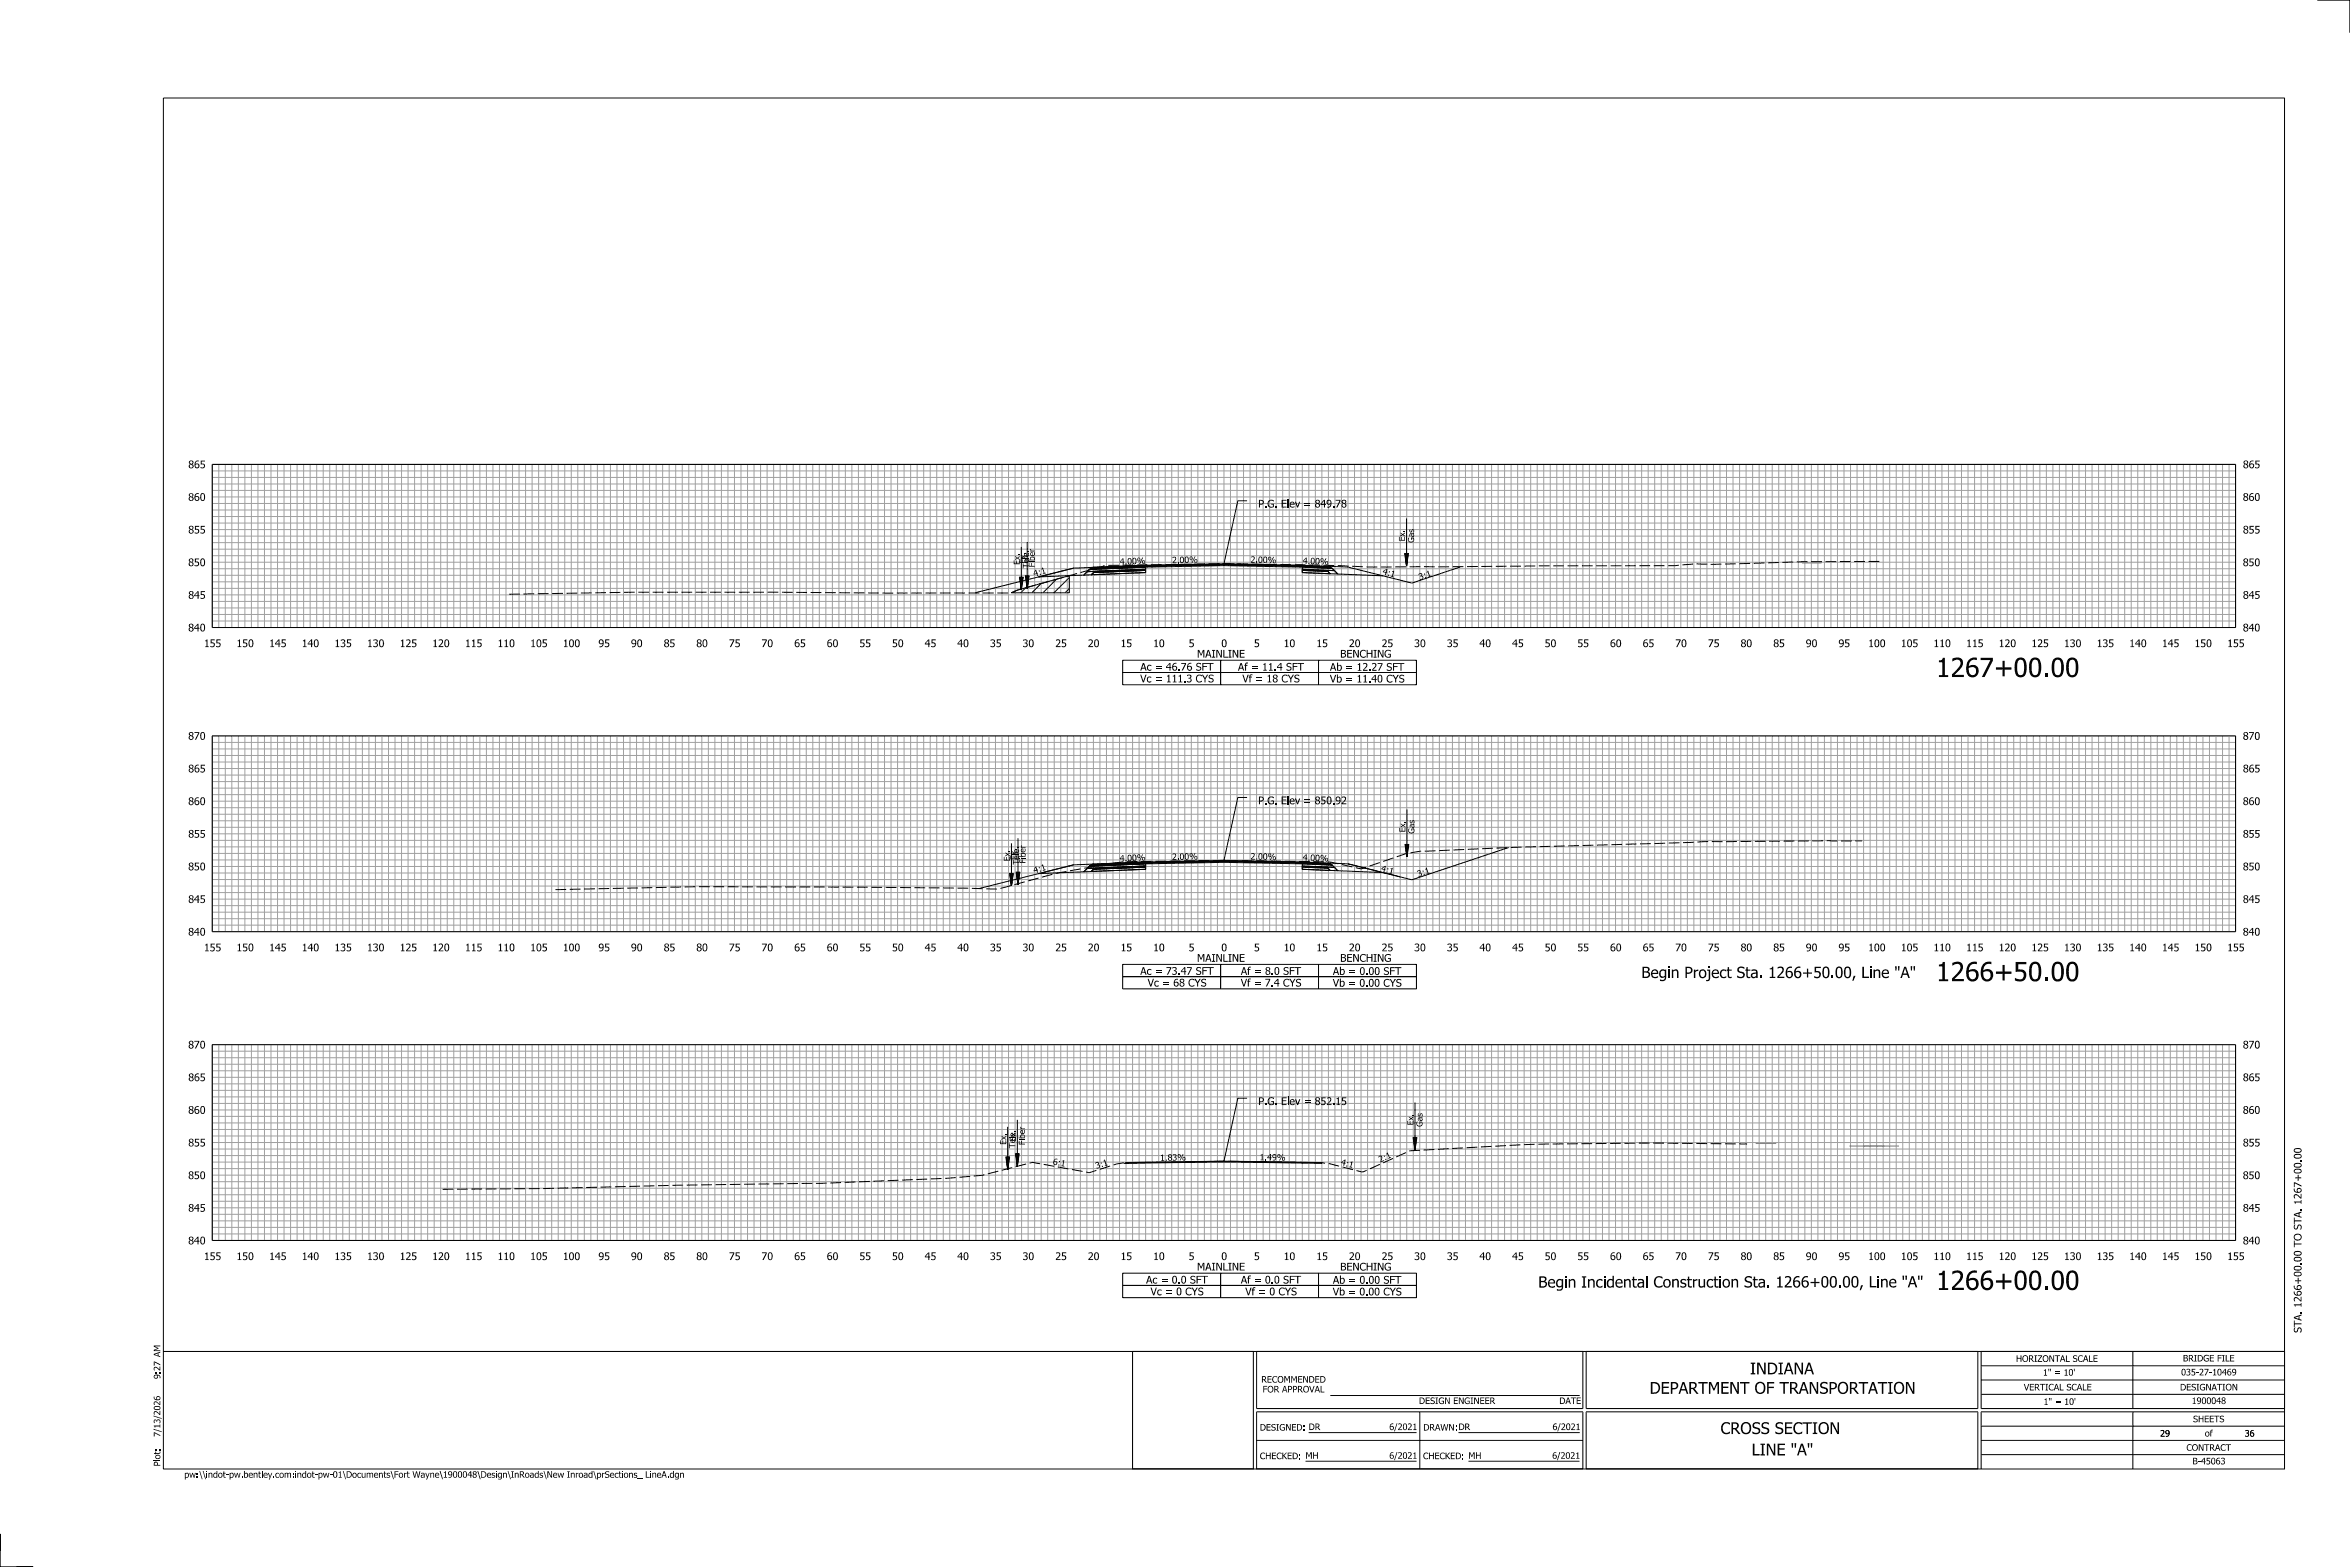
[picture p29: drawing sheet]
<svg xmlns="http://www.w3.org/2000/svg" width="914mm" height="610mm" viewBox="0 0 914 610" stroke-linecap="round" stroke-linejoin="round" font-family="sans-serif">
<defs><g id="words">
<g font-size="7.6">
<text x="753.3" y="263.4">1267+00.00</text>
<text x="753.3" y="381.7">1266+50.00</text>
<text x="753.3" y="501.8">1266+00.00</text>
</g>
<g font-size="4.6">
<text x="680.9" y="534.7">INDIANA</text>
<text x="641.9" y="542.2">DEPARTMENT OF TRANSPORTATION</text>
<text x="669.5" y="557.9">CROSS SECTION</text>
<text x="681.6" y="566.2">LINE &quot;A&quot;</text>
</g>
<g font-size="4.4">
<text x="638.7" y="380.5">Begin Project Sta. 1266+50.00, Line &quot;A&quot;</text>
<text x="602.1" y="500.9">eiI</text>
<text x="620.9" y="500.9">c</text>
<text x="625" y="500.9">dnaCnt</text>
<text x="670.1" y="500.9">o</text>
<text x="681.9" y="500.9">t. 26</text>
<text x="711.7" y="500.9">00,ie&quot;&quot;</text>
<text x="742.4" y="500.8">A</text>
</g>
<g font-size="3">
<text x="73.2" y="182.2">865</text>
<text x="872.7" y="182.2">865</text>
<text x="73.2" y="194.9">860</text>
<text x="489.6" y="197.4">P.G. Elev = 849.78</text>
<text x="872.7" y="194.9">860</text>
<text x="73.2" y="207.6">855</text>
<text x="872.7" y="207.6">855</text>
<text x="73.2" y="220.3">850</text>
<text x="872.7" y="220.3">850</text>
<text x="73.2" y="233">845</text>
<text x="872.7" y="233">845</text>
<text x="73.2" y="245.7">840</text>
<text x="872.7" y="245.7">840</text>
<text x="79.3" y="251.8">155</text>
<text x="92" y="251.8">150</text>
<text x="104.7" y="251.8">145</text>
<text x="117.4" y="251.8">140</text>
<text x="130.1" y="251.8">135</text>
<text x="142.8" y="251.8">130</text>
<text x="155.5" y="251.8">125</text>
<text x="168.2" y="251.8">120</text>
<text x="180.9" y="251.8">115</text>
<text x="193.6" y="251.8">110</text>
<text x="206.3" y="251.8">105</text>
<text x="219" y="251.8">100</text>
<text x="232.8" y="251.8">95</text>
<text x="245.5" y="251.8">90</text>
<text x="258.2" y="251.8">85</text>
<text x="270.9" y="251.8">80</text>
<text x="283.6" y="251.8">75</text>
<text x="296.3" y="251.8">70</text>
<text x="309" y="251.8">65</text>
<text x="321.7" y="251.8">60</text>
<text x="334.4" y="251.8">55</text>
<text x="347.1" y="251.8">50</text>
<text x="359.8" y="251.8">45</text>
<text x="372.5" y="251.8">40</text>
<text x="385.2" y="251.8">35</text>
<text x="397.9" y="251.8">30</text>
<text x="410.6" y="251.8">25</text>
<text x="423.3" y="251.8">20</text>
<text x="436" y="251.8">15</text>
<text x="448.7" y="251.8">10</text>
<text x="462.5" y="251.8">5</text>
<text x="475.2" y="251.8">0</text>
<text x="487.9" y="251.8">5</text>
<text x="499.5" y="251.8">10</text>
<text x="512.2" y="251.8">15</text>
<text x="524.9" y="251.8">20</text>
<text x="537.6" y="251.8">25</text>
<text x="550.3" y="251.8">30</text>
<text x="563" y="251.8">35</text>
<text x="575.7" y="251.8">40</text>
<text x="588.4" y="251.8">45</text>
<text x="601.1" y="251.8">50</text>
<text x="613.8" y="251.8">55</text>
<text x="626.5" y="251.8">60</text>
<text x="639.2" y="251.8">65</text>
<text x="651.9" y="251.8">70</text>
<text x="664.6" y="251.8">75</text>
<text x="677.3" y="251.8">80</text>
<text x="690" y="251.8">85</text>
<text x="702.7" y="251.8">90</text>
<text x="715.4" y="251.8">95</text>
<text x="726.9" y="251.8">100</text>
<text x="739.6" y="251.8">105</text>
<text x="752.3" y="251.8">110</text>
<text x="765" y="251.8">115</text>
<text x="777.7" y="251.8">120</text>
<text x="790.4" y="251.8">125</text>
<text x="803.1" y="251.8">130</text>
<text x="815.8" y="251.8">135</text>
<text x="828.5" y="251.8">140</text>
<text x="841.2" y="251.8">145</text>
<text x="853.9" y="251.8">150</text>
<text x="866.6" y="251.8">155</text>
<text x="465.8" y="255.8">MAINLINE</text>
<text x="521.5" y="255.8">BENCHING</text>
<text x="443.7" y="260.9">Ac = 46.76 SFT</text>
<text x="481.7" y="260.9">Af = 11.4 SFT</text>
<text x="517.5" y="260.9">Ab = 12.27 SFT</text>
<text x="443.7" y="265.5">Vc = 111.3 CYS</text>
<text x="483.4" y="265.5">Vf = 18 CYS</text>
<text x="517.5" y="265.5">Vb = 11.40 CYS</text>
<text x="73.2" y="287.8">870</text>
<text x="872.7" y="287.8">870</text>
<text x="73.2" y="300.5">865</text>
<text x="872.7" y="300.5">865</text>
<text x="73.2" y="313.2">860</text>
<text x="489.6" y="312.9">P.G. Elev = 850.92</text>
<text x="872.7" y="313.2">860</text>
<text x="73.2" y="325.9">855</text>
<text x="872.7" y="325.9">855</text>
<text x="73.2" y="338.6">850</text>
<text x="872.7" y="338.6">850</text>
<text x="73.2" y="351.3">845</text>
<text x="872.7" y="351.3">845</text>
<text x="73.2" y="364">840</text>
<text x="872.7" y="364">840</text>
<text x="79.3" y="370.1">155</text>
<text x="92" y="370.1">150</text>
<text x="104.7" y="370.1">145</text>
<text x="117.4" y="370.1">140</text>
<text x="130.1" y="370.1">135</text>
<text x="142.8" y="370.1">130</text>
<text x="155.5" y="370.1">125</text>
<text x="168.2" y="370.1">120</text>
<text x="180.9" y="370.1">115</text>
<text x="193.6" y="370.1">110</text>
<text x="206.3" y="370.1">105</text>
<text x="219" y="370.1">100</text>
<text x="232.8" y="370.1">95</text>
<text x="245.5" y="370.1">90</text>
<text x="258.2" y="370.1">85</text>
<text x="270.9" y="370.1">80</text>
<text x="283.6" y="370.1">75</text>
<text x="296.3" y="370.1">70</text>
<text x="309" y="370.1">65</text>
<text x="321.7" y="370.1">60</text>
<text x="334.4" y="370.1">55</text>
<text x="347.1" y="370.1">50</text>
<text x="359.8" y="370.1">45</text>
<text x="372.5" y="370.1">40</text>
<text x="385.2" y="370.1">35</text>
<text x="397.9" y="370.1">30</text>
<text x="410.6" y="370.1">25</text>
<text x="423.3" y="370.1">20</text>
<text x="436" y="370.1">15</text>
<text x="448.7" y="370.1">10</text>
<text x="462.5" y="370.1">5</text>
<text x="475.2" y="370.1">0</text>
<text x="487.9" y="370.1">5</text>
<text x="499.5" y="370.1">10</text>
<text x="512.2" y="370.1">15</text>
<text x="524.9" y="370.1">20</text>
<text x="537.6" y="370.1">25</text>
<text x="550.3" y="370.1">30</text>
<text x="563" y="370.1">35</text>
<text x="575.7" y="370.1">40</text>
<text x="588.4" y="370.1">45</text>
<text x="601.1" y="370.1">50</text>
<text x="613.8" y="370.1">55</text>
<text x="626.5" y="370.1">60</text>
<text x="639.2" y="370.1">65</text>
<text x="651.9" y="370.1">70</text>
<text x="664.6" y="370.1">75</text>
<text x="677.3" y="370.1">80</text>
<text x="690" y="370.1">85</text>
<text x="702.7" y="370.1">90</text>
<text x="715.4" y="370.1">95</text>
<text x="726.9" y="370.1">100</text>
<text x="739.6" y="370.1">105</text>
<text x="752.3" y="370.1">110</text>
<text x="765" y="370.1">115</text>
<text x="777.7" y="370.1">120</text>
<text x="790.4" y="370.1">125</text>
<text x="803.1" y="370.1">130</text>
<text x="815.8" y="370.1">135</text>
<text x="828.5" y="370.1">140</text>
<text x="841.2" y="370.1">145</text>
<text x="853.9" y="370.1">150</text>
<text x="866.6" y="370.1">155</text>
<text x="465.8" y="374.2">MAINLINE</text>
<text x="521.5" y="374.2">BENCHING</text>
<text x="443.7" y="379.2">Ac = 73.47 SFT</text>
<text x="446.5" y="383.8">Vc = 68 CYS</text>
<text x="482.8" y="383.8">Vf = 7.4 CYS</text>
<text x="482.8" y="379.2">Af = 8.0 SFT</text>
<text x="518.6" y="383.8">Vb = 0.00 CYS</text>
<text x="518.6" y="379.3">Ab = 0.00 SFT</text>
<text x="73.2" y="407.9">870</text>
<text x="872.7" y="407.9">870</text>
<text x="73.2" y="420.6">865</text>
<text x="872.7" y="420.6">865</text>
<text x="489.6" y="429.9">P.G. Elev = 852.15</text>
<text x="73.2" y="433.3">860</text>
<text x="872.7" y="433.3">860</text>
<text x="73.2" y="446">855</text>
<text x="872.7" y="446">855</text>
<text x="895.5" y="450.9" transform="rotate(-90 895.5 450.9)">0</text>
<text x="73.2" y="458.7">850</text>
<text x="872.7" y="458.7">850</text>
<text x="73.2" y="471.4">845</text>
<text x="872.7" y="471.4">845</text>
<text x="73.2" y="484.1">840</text>
<text x="872.7" y="484.1">840</text>
<text x="79.3" y="490.2">155</text>
<text x="92" y="490.2">150</text>
<text x="104.7" y="490.2">145</text>
<text x="117.4" y="490.2">140</text>
<text x="130.1" y="490.2">135</text>
<text x="142.8" y="490.2">130</text>
<text x="155.5" y="490.2">125</text>
<text x="168.2" y="490.2">120</text>
<text x="180.9" y="490.2">115</text>
<text x="193.6" y="490.2">110</text>
<text x="206.3" y="490.2">105</text>
<text x="219" y="490.2">100</text>
<text x="232.8" y="490.2">95</text>
<text x="245.5" y="490.2">90</text>
<text x="258.2" y="490.2">85</text>
<text x="270.9" y="490.2">80</text>
<text x="283.6" y="490.2">75</text>
<text x="296.3" y="490.2">70</text>
<text x="309" y="490.2">65</text>
<text x="321.7" y="490.2">60</text>
<text x="334.4" y="490.2">55</text>
<text x="347.1" y="490.2">50</text>
<text x="359.8" y="490.2">45</text>
<text x="372.5" y="490.2">40</text>
<text x="385.2" y="490.2">35</text>
<text x="397.9" y="490.2">30</text>
<text x="410.6" y="490.2">25</text>
<text x="423.3" y="490.2">20</text>
<text x="436" y="490.2">15</text>
<text x="448.7" y="490.2">10</text>
<text x="462.5" y="490.2">5</text>
<text x="475.2" y="490.2">0</text>
<text x="487.9" y="490.2">5</text>
<text x="499.5" y="490.2">10</text>
<text x="512.2" y="490.2">15</text>
<text x="524.9" y="490.2">20</text>
<text x="537.6" y="490.2">25</text>
<text x="550.3" y="490.2">30</text>
<text x="563" y="490.2">35</text>
<text x="575.7" y="490.2">40</text>
<text x="588.4" y="490.2">45</text>
<text x="601.1" y="490.2">50</text>
<text x="613.8" y="490.2">55</text>
<text x="626.5" y="490.2">60</text>
<text x="639.2" y="490.2">65</text>
<text x="651.9" y="490.2">70</text>
<text x="664.6" y="490.2">75</text>
<text x="677.3" y="490.2">80</text>
<text x="690" y="490.2">85</text>
<text x="702.7" y="490.2">90</text>
<text x="715.4" y="490.2">95</text>
<text x="726.9" y="490.2">100</text>
<text x="739.6" y="490.2">105</text>
<text x="752.3" y="490.2">110</text>
<text x="765" y="490.2">115</text>
<text x="777.7" y="490.2">120</text>
<text x="790.4" y="490.2">125</text>
<text x="803.1" y="490.2">130</text>
<text x="815.8" y="490.2">135</text>
<text x="828.5" y="490.2">140</text>
<text x="841.2" y="490.2">145</text>
<text x="853.9" y="490.2">150</text>
<text x="866.6" y="490.2">155</text>
<text x="895.5" y="491" transform="rotate(-90 895.5 491)">0</text>
<text x="465.8" y="494.3">MAINLINE</text>
<text x="521.5" y="494.3">BENCHING</text>
<text x="445.9" y="499.3">Ac = 0.0 SFT</text>
<text x="447.7" y="503.9">Vc = 0 CYS</text>
<text x="482.8" y="499.3">Af = 0.0 SFT</text>
<text x="484.5" y="503.9">Vf = 0 CYS</text>
<text x="518.6" y="504">Vb = 0.00 CYS</text>
<text x="518.6" y="499.4">Ab = 0.00 SFT</text>
<text x="895.5" y="518.5" transform="rotate(-90 895.5 518.5)">STA.1266+00.0TO STA.1267+00.0</text>
</g>
<g font-size="2.5">
<text x="435.7" y="219.7" transform="rotate(-2 435.7 219.7)">4 .0</text>
<text x="440.5" y="219.5" transform="rotate(-2 440.5 219.5)">0 %</text>
<text x="456.1" y="219.1" transform="rotate(-1 456.1 219.1)">2 .0</text>
<text x="460.9" y="219" transform="rotate(-1 460.9 219)">0 %</text>
<text x="486.6" y="218.9" transform="rotate(1 486.6 218.9)">2 .0</text>
<text x="491.4" y="219" transform="rotate(1 491.4 219)">0 %</text>
<text x="506.9" y="219.3" transform="rotate(2 506.9 219.3)">4 .0</text>
<text x="511.7" y="219.5" transform="rotate(2 511.7 219.5)">0 %</text>
<text x="402.5" y="224.4" transform="rotate(-18 402.5 224.4)">4 : 1</text>
<text x="537.8" y="223.4" transform="rotate(15 537.8 223.4)">4 : 1</text>
<text x="552.5" y="225.7" transform="rotate(-18 552.5 225.7)">3 : 1</text>
<text x="435.7" y="335.2" transform="rotate(-2 435.7 335.2)">4 .0</text>
<text x="440.5" y="335" transform="rotate(-2 440.5 335)">0 %</text>
<text x="456.1" y="334.6" transform="rotate(-1 456.1 334.6)">2 .0</text>
<text x="460.9" y="334.5" transform="rotate(-1 460.9 334.5)">0 %</text>
<text x="486.6" y="334.4" transform="rotate(1 486.6 334.4)">2 .0</text>
<text x="491.4" y="334.5" transform="rotate(1 491.4 334.5)">0 %</text>
<text x="506.9" y="334.8" transform="rotate(2 506.9 334.8)">4 .0</text>
<text x="511.7" y="335" transform="rotate(2 511.7 335)">0 %</text>
<text x="402.5" y="339.9" transform="rotate(-18 402.5 339.9)">4 : 1</text>
<text x="537.2" y="338.9" transform="rotate(15 537.2 338.9)">4 : 1</text>
<text x="551.9" y="341.2" transform="rotate(-18 551.9 341.2)">3 : 1</text>
<text x="409.5" y="453" transform="rotate(10 409.5 453)">6 : 1</text>
<text x="426.6" y="454.7" transform="rotate(-18 426.6 454.7)">3 : 1</text>
<text x="451.4" y="451.6" transform="rotate(-1 451.4 451.6)">1 .8</text>
<text x="456.2" y="451.5" transform="rotate(-1 456.2 451.5)">3 %</text>
<text x="490.1" y="451.4" transform="rotate(1 490.1 451.4)">1 .4</text>
<text x="494.9" y="451.4" transform="rotate(1 494.9 451.4)">9 %</text>
<text x="521.6" y="453.2" transform="rotate(14 521.6 453.2)">4 : 1</text>
<text x="537.1" y="452.3" transform="rotate(-24 537.1 452.3)">2 : 1</text>
<text x="62.4" y="533.4" transform="rotate(-90 62.4 533.4)">2</text>
<text x="784.4" y="529.8">HORIZONTAL SCALE</text>
<text x="849.4" y="529.6">BRIDGE FILE</text>
<text x="62.4" y="536.5" transform="rotate(-90 62.4 536.5)">9: 7 AM</text>
<text x="490.8" y="537.9">RECOMMENDED</text>
<text x="794.9" y="535.2">1&quot; = 10'</text>
<text x="848.7" y="535.1">035-27-10469</text>
<text x="491.3" y="541.7">FOR APPROVAL</text>
<text x="787.5" y="540.9">VERTICAL SCALE</text>
<text x="848.3" y="540.9">DESIGNATION</text>
<text x="62.4" y="550.6" transform="rotate(-90 62.4 550.6)">2</text>
<text x="552.1" y="546.2">DESIGN ENGINEER</text>
<text x="606.7" y="546.2">DATE</text>
<text x="795.2" y="546.5">1&quot; = 10'</text>
<text x="852.8" y="546.2">1900048</text>
<text x="62.4" y="555.8" transform="rotate(-90 62.4 555.8)">1</text>
<text x="490.2" y="556.5">DESIGNED:DR</text>
<text x="540.6" y="556.3">6/2021</text>
<text x="553.8" y="556.5">DRAWN:DR</text>
<text x="604.1" y="556.3">6/2021</text>
<text x="853.3" y="553.3">SHEETS</text>
<text x="62.4" y="559" transform="rotate(-90 62.4 559)">7/ 3/ 026</text>
<text x="840.5" y="558.9">29</text>
<text x="857.9" y="558.8">of</text>
<text x="873.4" y="558.9">36</text>
<text x="62.4" y="567.7" transform="rotate(-90 62.4 567.7)">o :</text>
<text x="490.2" y="567.7">CHECKED:MH</text>
<text x="540.6" y="567.5">6/2021</text>
<text x="553.7" y="567.7">CHECKED:MH</text>
<text x="604" y="567.5">6/2021</text>
<text x="850.7" y="564.4">CONTRACT</text>
<text x="853.1" y="569.7">B-45063</text>
<text x="62.4" y="570.5" transform="rotate(-90 62.4 570.5)">Plt</text>
<text x="71.7" y="574.9">pw:\\indot-pw.bentley.com:indot-pw-01\Documents\Fort Wayne\1900048\Design\InRoads\New Inroad\prSections_ LineA.dgn</text>
</g>
<g font-size="2.4">
<text x="546.7" y="210.6" transform="rotate(-90 546.7 210.6)">Ex.</text>
<text x="550.2" y="211.2" transform="rotate(-90 550.2 211.2)">Gas</text>
<text x="396.8" y="219.7" transform="rotate(-90 396.8 219.7)">Ex.</text>
<text x="399.1" y="219.3" transform="rotate(-90 399.1 219.3)">Ex.</text>
<text x="400.3" y="221.1" transform="rotate(-90 400.3 221.1)">Tel.</text>
<text x="400.3" y="216.7" transform="rotate(-90 400.3 216.7)">e</text>
<text x="402.6" y="220.7" transform="rotate(-90 402.6 220.7)">Fier</text>
<text x="402.6" y="218.2" transform="rotate(-90 402.6 218.2)">b</text>
<text x="546.8" y="323.8" transform="rotate(-90 546.8 323.8)">Ex.</text>
<text x="550.4" y="324.3" transform="rotate(-90 550.4 324.3)">Gas</text>
<text x="393" y="335" transform="rotate(-90 393 335)">Ex.</text>
<text x="395.5" y="334.5" transform="rotate(-90 395.5 334.5)">Ex.</text>
<text x="396.5" y="334.5" transform="rotate(-90 396.5 334.5)">el.</text>
<text x="396.5" y="332" transform="rotate(-90 396.5 332)">e</text>
<text x="399" y="336" transform="rotate(-90 399 336)">Fi</text>
<text x="399" y="333.5" transform="rotate(-90 399 333.5)">ber</text>
<text x="396.5" y="336.4" transform="rotate(-90 396.5 336.4)">T</text>
<text x="550" y="437.8" transform="rotate(-90 550 437.8)">Ex</text>
<text x="550" y="434.3" transform="rotate(-90 550 434.3)">.</text>
<text x="395.3" y="442.2" transform="rotate(-90 395.3 442.2)">x</text>
<text x="398.8" y="443" transform="rotate(-90 398.8 443)">ber</text>
<text x="553.5" y="438.4" transform="rotate(-90 553.5 438.4)">Gas</text>
<text x="391.5" y="445.3" transform="rotate(-90 391.5 445.3)">Ex.</text>
<text x="395.3" y="444" transform="rotate(-90 395.3 444)">Ee.</text>
<text x="398.8" y="445.5" transform="rotate(-90 398.8 445.5)">Fi</text>
</g>
</g></defs>
<g fill="#000">
<path d="M400.9 216.8l.2 .9h-.9v.3h2.5l-.1-.4a.93 .93 0 0 0-.5-1.1 .93 .93 0 0 0-1.2 .3zM401.1 217.1l.2-.2a.67 .67 0 0 1 .9 0 .67 .67 0 0 1 .1 .8h-1z" fill-rule="evenodd"/>
<path d="M82.5 244.1l.2 .1z" fill-rule="evenodd"/>
<path d="M484.8 257.8h.8v.3a.48 .48 0 0 0-.6 0 .48 .48 0 0 0-.1 .6h.5v.3h-.5v1.9h-.5l-.2-2.2z" fill-rule="evenodd"/>
<path d="M520.2 257.8v3.1h.4a1.18 1.18 0 0 0 1.5-.8 1.18 1.18 0 0 0-1-1.4l-.4 .2v-1.1zM520.7 259.3a.57 .57 0 0 1 .6-.3 .57 .57 0 0 1 .4 .5 .77 .77 0 0 1-.1 .9 .77 .77 0 0 1-.9 .1z" fill-rule="evenodd"/>
<path d="M486.4 262.5l.9-.2v.4a.49 .49 0 0 0-.5 0 .49 .49 0 0 0-.2 .5h.6v.4h-.6v1.9h-.4v-1.9h-.3v-.4h.3z" fill-rule="evenodd"/>
<path d="M520.2 262.4v3.1l.4-.1a1.09 1.09 0 0 0 1.5-.8 1.09 1.09 0 0 0-1.2-1.3l-.3 .2v-1.1zM520.6 263.8l.3-.2a.78 .78 0 0 1 .8 1 .78 .78 0 0 1-1.1 .5z" fill-rule="evenodd"/>
<path d="M397.4 332l-.2 .5 .2 .5h-.8v.3h2.4v-.3a.92 .92 0 0 0-.3-1.2 .92 .92 0 0 0-1.3 .2zM397.7 332.2a.66 .66 0 0 1 .8-.1 .66 .66 0 0 1 .2 .9h-1z" fill-rule="evenodd"/>
<path d="M82.5 362.4l.2 .1z" fill-rule="evenodd"/>
<path d="M485.9 376.2l.8-.1v.3a.49 .49 0 0 0-.5 .1 .49 .49 0 0 0-.2 .5h.6v.3h-.6v1.9h-.4l-.2-2.2z" fill-rule="evenodd"/>
<path d="M521.4 376.1v3.2h.4a1.14 1.14 0 0 0 1.4-.9 1.14 1.14 0 0 0-1.1-1.4l-.3 .3v-1.2zM521.8 377.6a.57 .57 0 0 1 .6-.3 .57 .57 0 0 1 .5 .5v.3a.7 .7 0 0 1-.3 .8 .7 .7 0 0 1-.8-.1z" fill-rule="evenodd"/>
<path d="M737.4 375.9h.6l-.1 1.7h-.4z" fill-rule="evenodd"/>
<path d="M738.5 375.9h.6l-.1 1.7h-.4z" fill-rule="evenodd"/>
<path d="M743.4 375.9h.7l-.2 1.7h-.4z" fill-rule="evenodd"/>
<path d="M744.5 375.9h.7l-.1 1.7h-.4z" fill-rule="evenodd"/>
<path d="M521.3 380.7v3.2l.5-.2a1.08 1.08 0 0 0 1.4-.8 1.08 1.08 0 0 0-1.2-1.3l-.2 .2v-1.1zM521.8 382.2a.57 .57 0 0 1 .5-.3 .57 .57 0 0 1 .5 .4 .78 .78 0 0 1-.1 1 .78 .78 0 0 1-.9 .1z" fill-rule="evenodd"/>
<path d="M392.7 444.8h.3v.8h2v.3h-2v.8h-.3z" fill-rule="evenodd"/>
<path d="M397.2 441.5l-.3 .5 .3 .5h-.9v.3h2.5l-.1-.3a.92 .92 0 0 0-.3-1.2 .92 .92 0 0 0-1.2 .2zM397.4 441.7h.1a.63 .63 0 0 1 .9 0 .63 .63 0 0 1 .1 .8h-1.1z" fill-rule="evenodd"/>
<path d="M82.5 482.5l.2 .1z" fill-rule="evenodd"/>
<path d="M485.9 496.3l.8-.1v.4a.48 .48 0 0 0-.5 0 .48 .48 0 0 0-.2 .5h.6v.4h-.6v1.8h-.4l-.2-2.2z" fill-rule="evenodd"/>
<path d="M521.4 496.2v3.2h.4a1.18 1.18 0 0 0 1.4-.9 1.18 1.18 0 0 0-.9-1.4l-.5 .3v-1.2zM521.8 497.7a.57 .57 0 0 1 .6-.3 .57 .57 0 0 1 .5 .5 .77 .77 0 0 1-.2 1 .77 .77 0 0 1-.9 .1z" fill-rule="evenodd"/>
<path d="M599 496.5v4.4h1.3a1.31 1.31 0 0 0 1.6-.8 1.31 1.31 0 0 0-.8-1.7 1.07 1.07 0 0 0 .5-1.4 1.07 1.07 0 0 0-1.5-.5zM599.6 497h.5a.7 .7 0 0 1 1.1 .6 .7 .7 0 0 1-.9 .7h-.7zM599.6 498.8h.7a.89 .89 0 0 1 1.1 1 .89 .89 0 0 1-1.4 .6h-.4z" fill-rule="evenodd"/>
<path d="M669 496.5h.7v.5h-.7z" fill-rule="evenodd"/>
<path d="M709.2 496.7a3.1 3.1 0 0 0 .5 4.2 1.66 1.66 0 0 0 1.7-2.2 1.55 1.55 0 0 0-.3-1.9 1.55 1.55 0 0 0-1.9-.1zM709.5 497.1a.84 .84 0 0 1 1.1 0 .84 .84 0 0 1 .2 1v1.1a.87 .87 0 0 1-.8 1.3 .87 .87 0 0 1-.7-1.3z" fill-rule="evenodd"/>
<path d="M740.3 496.3h.6l-.1 1.6h-.4z" fill-rule="evenodd"/>
<path d="M741.4 496.3h.6l-.1 1.6h-.4z" fill-rule="evenodd"/>
<path d="M746.3 496.3h.6l-.1 1.6h-.4z" fill-rule="evenodd"/>
<path d="M747.4 496.3h.7l-.2 1.6h-.4z" fill-rule="evenodd"/>
<path d="M487.5 500.9l1-.1v.4a.49 .49 0 0 0-.6-.1 .49 .49 0 0 0-.2 .6h.6v.3h-.6v1.9h-.4v-1.9h-.3v-.3h.3z" fill-rule="evenodd"/>
<path d="M521.3 500.8v3.1l.5-.1a1.08 1.08 0 0 0 1.4-.8 1.08 1.08 0 0 0-1.2-1.2l-.2 .2v-1.2zM521.8 502.3l.2-.2a.77 .77 0 0 1 .8 .9 .77 .77 0 0 1-1 .6z" fill-rule="evenodd"/>
<path d="M625.6 498a1.68 1.68 0 0 0-.4 1.9 1.68 1.68 0 0 0 1.6 1l.6-.3v.3h.6l-.1-4.6h-.5v1.4l-1-.2zM626 498.3l.7-.3 .7 .2v1.9a.98 .98 0 0 1-1.3 .2 .98 .98 0 0 1-.3-1.3z" fill-rule="evenodd"/>
<path d="M640.5 496.3h.6v4.6h-.6z" fill-rule="evenodd"/>
<path d="M664.6 497.8l.8-.3 .9 .1 .2 .2v.6a1.15 1.15 0 0 0-1.6 .1 1.15 1.15 0 0 0 .1 1.6 1.15 1.15 0 0 0 1.6 0v.6a1.74 1.74 0 0 1-2.4-.5 1.74 1.74 0 0 1 .4-2.4z" fill-rule="evenodd"/>
<path d="M667.1 496.6h.6v1h1v.5h-1v2l.3 .3 .7-.1-.2 .6a1.02 1.02 0 0 1-1.4-1v-1.8h-.4v-.5h.4z" fill-rule="evenodd"/>
<path d="M679.1 497a2.15 2.15 0 0 1 2.5-.3v.7l-.6-.3a.86 .86 0 0 0-1.2-.1 .86 .86 0 0 0-.1 1.1 1.98 1.98 0 0 1 2.1 1.9 1.95 1.95 0 0 1-3 .6v-.7l.5 .3a1.02 1.02 0 0 0 1.3 .3 1.02 1.02 0 0 0 .5-1.2l-.3-.2a1.54 1.54 0 0 1-1.5-.5 1.54 1.54 0 0 1-.2-1.6z" fill-rule="evenodd"/>
<path d="M787.2 527.5a1.3 1.3 0 0 0 0 2 1.3 1.3 0 0 0 1.9-.2 1.3 1.3 0 0 0-.4-1.9l-.8-.2zM787.5 527.8a.9 .9 0 0 1 1.3 .7 .9 .9 0 0 1-1.3 .8l-.2-.8z" fill-rule="evenodd"/>
<path d="M795.1 527.5a1.3 1.3 0 0 0 0 2 1.3 1.3 0 0 0 1.9-.2 1.3 1.3 0 0 0-.4-1.9l-.8-.2zM795.4 527.8a.9 .9 0 0 1 1.3 .7 .9 .9 0 0 1-1.3 .8l-.2-.8z" fill-rule="evenodd"/>
<path d="M797 532.5h.4l-.1 1h-.2z" fill-rule="evenodd"/>
<path d="M797.7 532.5h.3l-.1 1h-.2z" fill-rule="evenodd"/>
<path d="M806.9 532.5h.4l-.1 1h-.2z" fill-rule="evenodd"/>
<path d="M59.7 555.8l3.2 1.1v.2l-3.2-.9z" fill-rule="evenodd"/>
<path d="M59.7 550.7l3.2 1v.3l-3.2-1z" fill-rule="evenodd"/>
<path d="M543.5 553.7h.2l-1 3.2h-.2z" fill-rule="evenodd"/>
<path d="M607 553.7h.3l-1.1 3.2h-.2z" fill-rule="evenodd"/>
<path d="M797.2 543.8h.4v1h-.3z" fill-rule="evenodd"/>
<path d="M797.9 543.8h.4l-.1 1h-.2z" fill-rule="evenodd"/>
<path d="M807.2 543.8h.3v1h-.2z" fill-rule="evenodd"/>
<path d="M860.2 556.4l.9-.2v.3h-.6l-.1 .4h.5v.3h-.5v1.6h-.3l-.2-1.9z" fill-rule="evenodd"/>
<path d="M77.5 572.2h.3l1 3.3h-.3z" fill-rule="evenodd"/>
<path d="M78.9 572.2h.3l1 3.3h-.3z" fill-rule="evenodd"/>
<path d="M83.2 573.2a.93 .93 0 0 0-.3 1.2 .93 .93 0 0 0 1.1 .4l.6 .1v-2.7h-.4v.9l-.5-.2zM83.4 573.4l.8-.1v1.1a.65 .65 0 0 1-.9 0 .65 .65 0 0 1 .1-1z" fill-rule="evenodd"/>
<path d="M94.9 572.2v2.7l.4-.1a.9 .9 0 0 0 1.2-.8 .9 .9 0 0 0-1.1-.9l-.1-.9zM95.3 573.4a.63 .63 0 0 1 .9 .6 .63 .63 0 0 1-.9 .5z" fill-rule="evenodd"/>
<path d="M117.8 573.2a.93 .93 0 0 0-.3 1.2 .93 .93 0 0 0 1.1 .4l.5 .1v-2.7h-.3v.9l-.4-.2zM118 573.4l.8-.1v1.1a.65 .65 0 0 1-.9 0 .65 .65 0 0 1 .1-1z" fill-rule="evenodd"/>
<path d="M133.4 572.2h.3l1 3.3h-.3z" fill-rule="evenodd"/>
<path d="M152 572.2h.3l1 3.3h-.3z" fill-rule="evenodd"/>
<path d="M171.1 572.2h.3l1 3.3h-.4z" fill-rule="evenodd"/>
<path d="M185.7 572.2h.4l.9 3.3h-.3z" fill-rule="evenodd"/>
<path d="M197.5 572.2h.3l1 3.3h-.3z" fill-rule="evenodd"/>
<path d="M208.2 573.2a.92 .92 0 0 0-.2 1.3 .92 .92 0 0 0 1.2 .3l.4 .1v-2.7h-.3v.9l-.5-.2zM208.6 573.3h.7v1.1a.67 .67 0 0 1-1-.1 .67 .67 0 0 1 .3-1z" fill-rule="evenodd"/>
<path d="M211.5 572.2h.3l1 3.3h-.3z" fill-rule="evenodd"/>
<path d="M229.2 573.2a.92 .92 0 0 0-.3 1.3 .92 .92 0 0 0 1.2 .3l.4 .1v-2.7h-.3v.9l-.5-.2zM229.5 573.3h.7v1.1a.66 .66 0 0 1-1-.1 .66 .66 0 0 1 .3-1z" fill-rule="evenodd"/>
<path d="M230.9 572.2h.2l1 3.3h-.3z" fill-rule="evenodd"/>
<path d="M260.8 573.2a.94 .94 0 0 0-.2 1.2 .94 .94 0 0 0 1.1 .4l.5 .1v-2.7h-.3v.9l-.5-.2zM261.2 573.3h.7v1.1a.67 .67 0 0 1-1-.1 .67 .67 0 0 1 .3-1z" fill-rule="evenodd"/>
<path d="M543.5 564.9h.2l-1 3.2h-.2z" fill-rule="evenodd"/>
<path d="M606.8 564.9h.3l-1 3.2h-.3z" fill-rule="evenodd"/>
<path d="M697.1 561.4h.7l-.2 1.8h-.4z" fill-rule="evenodd"/>
<path d="M698.3 561.4h.6l-.1 1.8h-.4z" fill-rule="evenodd"/>
<path d="M703.4 561.4h.6l-.1 1.8h-.4z" fill-rule="evenodd"/>
<path d="M704.5 561.4h.7l-.1 1.8h-.4z" fill-rule="evenodd"/>
<circle cx="888.9" cy="571.5" r=".11"/>
</g>
<g fill="none" stroke="#000" stroke-width=".39">
<path d="M901.6 0h12.7v12.7M63.6 38.1h825.3v533.4h-825.3zM82.6 180.7h787.3v63.4h-787.3zM485.2 194.8h-3.6l-5.4 24.5M397.4 212.8v16.6M397.9 217.1h2.4M399.7 210.9v18M445.8 219.9a731.8 731.8 0 0 1 60.9 .1v.2a774.9 774.9 0 0 0-60.9 0zM506.7 219.9l10.2 .4 .6 .4-10.8-.5zM546.6 215.3h1.4l-.7 4.9zM546.7 215.3l.6 4.9M546.8 215.3l.5 4.9"/>
<path d="M547 215.3l.3 4.9M547.1 215.3l.2 4.9M547.3 201.7v18.5M547.4 215.3l-.1 4.9M547.6 215.3l-.3 4.9M547.7 215.3l-.4 4.9M547.9 215.3l-.6 4.9M393.6 230.6l2.3-1 20.2-5.7v6.7zM395.2 223.9l-1.6 1.7M396.7 224.5h1.4l-.7 4.9zM396.8 224.5l.6 4.9M396.9 224.5l.5 4.9"/>
<path d="M397.1 224.5l.3 4.9M397.3 224.5l.1 4.9M397.5 224.5l-.1 4.9M397.7 224.5l-.3 4.9M397.8 224.5l-.4 4.9M398 224.5l-.6 4.9M399 224h1.4l-.7 4.9zM399.1 224l.6 4.9M399.3 224l.4 4.9M399.4 224l.3 4.9M399.6 224l.1 4.9M399.6 223.9l-6 6"/>
<path d="M399.8 224l-.1 4.9M400 224l-.3 4.9M400.2 224l-.5 4.9M400.3 224l-.6 4.9M403.9 223.9l-6.7 6.7M404.1 224.4l13.7-3.4 7.6-.3-1.5 .8-2.2 2.2zM408.2 223.9l-6.7 6.7M412.5 223.9l-6.7 6.7M416.1 229l-1.7 1.6M416.1 224.7l-6 5.9M417.8 221l-38.2 9.6M423 222.4l.9-.9 21.9-.9v.9z"/>
<path d="M423 222.4l22.8-.9v.4l-20.3 .8-.9 .9-2.9 .1zM423.9 221.5l.8-.4 21.1-.9v.4zM424.7 221.1l.7-.4 20.4-.8v.3zM425.5 222.7l20.3-.8v.8l-21.2 .9zM445.8 220.2a731.8 731.8 0 0 1 60.9 .1v.3a774.9 774.9 0 0 0-60.9 0zM506.7 221.5l12.6 .5 1.3 1.3-3-.1-.9-.9-10-.4zM506.7 220.6l11.7 .5 .9 .9-12.6-.5zM506.7 220.2l10.8 .5 .9 .4-11.7-.5zM506.7 221.9v.8l10.9 .5M506.7 221.9l10 .4 .9 .9-10.9-.5zM506.7 221.5v.4M516.9 220.3l7.6 .3 13.6 3.4-17.5-.7-2.2-2.2z"/>
<path d="M568.1 220.6l-18.6 6.2-11.4-2.8M436.8 256.9h38.1v4.7h-38.1zM474.9 256.9h38.1v4.7h-38.1zM513 256.9h38.1v4.7h-38.1zM436.8 261.6h38.1v4.8h-38.1zM474.9 261.6h38.1v4.8h-38.1zM513 261.6h38.1v4.8h-38.1zM82.6 286.3h787.3v76.1h-787.3zM485.2 310.2h-3.6l-5.4 24.5M547.4 314.9v18.5M392.8 339.8h1.5l-.7 4.9zM393 339.8l.6 4.9"/>
<path d="M393.1 339.8l.5 4.9M393.3 339.8l.3 4.9M393.4 339.8l.2 4.9M393.6 328v16.7M393.7 339.8l-.1 4.9M393.8 339.8l-.2 4.9M394 339.8l-.4 4.9M394 332.4h2.5M394.2 339.8l-.6 4.9M395.4 339.3h1.4l-.7 4.8zM395.5 339.3l.6 4.8M395.6 339.3l.5 4.8"/>
<path d="M395.8 339.3l.3 4.8M396 339.3l.1 4.8M396.1 326.1v18M396.2 339.3l-.1 4.8M396.4 339.3l-.3 4.8M396.5 339.3l-.4 4.8M396.7 339.3l-.6 4.8M404.1 339.9l13.7-3.5 7.6-.2-1.5 .7-2.2 2.3zM417.8 336.4l-36.9 9.3M423 337.8l.9-.9 21.9-.8v.8zM423 337.8l22.8-.9v.4l-20.3 .8-.9 .9-2.9 .2zM423.9 336.9l.8-.4 21.1-.9v.5z"/>
<path d="M424.7 336.5l.7-.3 20.4-.9v.3zM425.5 338.1l20.3-.8v.9l-21.2 .8zM445.8 335.3a731.8 731.8 0 0 1 60.9 .1v.2a774.9 774.9 0 0 0-60.9 0zM445.8 335.6a731.8 731.8 0 0 1 60.9 .1v.4a774.9 774.9 0 0 0-60.9 0zM506.7 335.3l10.2 .4 .6 .4-10.8-.5zM506.7 336.9l12.6 .5 1.3 1.3-3-.1-.9-.9-10-.4zM506.7 336.1l11.7 .4 .9 .9-12.6-.5zM506.7 335.6l10.8 .5 .9 .5-11.7-.5zM506.7 337.3v.9l10.9 .4M506.7 337.3l10 .4 .9 .9-10.9-.4zM506.7 336.9v.4M516.9 335.7l7.6 .4 13.6 3.3-17.5-.7-2.2-2.2z"/>
<path d="M524.5 336.1l20.3 5M546.7 328.5h1.5l-.8 4.9zM546.8 328.5l.6 4.9M547 328.5l.4 4.9M547.1 328.5l.3 4.9M547.3 328.5l.1 4.9M547.6 328.5l-.2 4.9M547.7 328.5l-.3 4.9M547.9 328.5l-.5 4.9M548 328.5l-.6 4.9M587 329.7l-37.5 12.5-11.4-2.8M436.8 375.2h38.1v4.7h-38.1z"/>
<path d="M436.8 379.9h38.1v4.8h-38.1zM474.9 375.2h38.1v4.7h-38.1zM474.9 379.9h38.1v4.8h-38.1zM513 375.2h38.1v4.7h-38.1zM513 379.9h38.1v4.8h-38.1zM82.6 406.4h787.3v76.2h-787.3zM392.1 438.4v16.5M395.9 435.6v18.1M485.2 427.2h-3.6l-5.4 24.5M501.2 426.7v3.2M550.6 428.9v18.5M391.4 450.1h1.5l-.8 4.8z"/>
<path d="M391.5 450.1l.6 4.8M391.7 450.1l.4 4.8M391.8 450.1l.3 4.8M392 450.1l.1 4.8M392.3 450.1l-.2 4.8M392.4 450.1l-.3 4.8M392.6 450.1l-.5 4.8M392.6 442.7h2.4M392.7 450.1l-.6 4.8M395.1 448.8h1.5l-.7 4.9zM395.3 448.8l.6 4.9M395.4 448.8l.5 4.9"/>
<path d="M395.5 448.8l.4 4.9M395.7 448.8l.2 4.9M396 448.8l-.1 4.9M396.1 448.8l-.2 4.9M396.3 448.8l-.4 4.9M396.5 448.8l-.6 4.9M437.6 452.6l.5-.3 7.7-.2v.3zM445.8 452.1a975.6 975.6 0 0 1 60.9 .2v.2a1145.2 1145.2 0 0 0-60.9-.1zM506.7 452.2l7.6 .1v.3l-7.6-.1zM549.8 442.5h1.5l-.7 4.9zM550 442.5l.6 4.9M550.1 442.5l.5 4.9"/>
<path d="M550.3 442.5l.3 4.9M550.4 442.5l.2 4.9M550.7 442.5l-.1 4.9M550.9 442.5l-.3 4.9M551 442.5l-.4 4.9M551.1 442.5l-.5 4.9M436.8 495.3h38.1v4.8h-38.1zM474.9 495.3h38.1v4.8h-38.1zM513 495.3h38.1v4.8h-38.1zM436.8 500.1h38.1v4.7h-38.1zM474.9 500.1h38.1v4.7h-38.1zM513 500.1h38.1v4.7h-38.1z"/>
<path d="M63.6 525.7h825.3M440.7 525.7h47v45.8h-47zM489 525.7h126.9v22.3h-126.9zM617.2 525.7h152.4v22.3h-152.4zM770.9 525.7h118v22.3h-118zM770.9 536.9h118M770.9 531.3h118M829.9 525.7v22.3M488.9 549.2h127v22.3h-127zM509.2 557.3h42M517.6 542.9h97M552.4 549.2v22.3"/>
<path d="M567.5 557.3h47.2M617.2 549.2h152.4v22.3h-152.4zM770.9 554.8h118M770.9 542.4h118M829.9 549.2v22.3M888.9 549.2h-118v22.3M59.7 568.1h2.7M102 572.2v2.7M488.9 560.4h127M508 568.5h43.2M571.4 568.5h43.2M770.9 560.4h118"/>
<path d="M770.9 565.9h118M.1 603.2v-6.3v12.7h12.7h-6.4"/>
</g>
<g fill="none" stroke="#a0a0a0" stroke-width=".39">
<path d="M82.6 180.7h787.3v63.4h-787.3zM82.6 193.3h787.3M82.6 198.4h787.3M82.6 195.9h787.3M82.6 190.8h787.3M82.6 188.3h787.3M82.6 185.7h787.3M82.6 183.2h787.3M85.1 180.7v63.4M87.7 180.7v63.4M90.2 180.7v63.4M92.7 180.7v63.4"/>
<path d="M95.3 180.7v63.4M97.8 180.7v63.4M100.4 180.7v63.4M102.9 180.7v63.4M105.4 180.7v63.4M108 180.7v63.4M110.5 180.7v63.4M113.1 180.7v63.4M115.6 180.7v63.4M118.1 180.7v63.4M120.7 180.7v63.4M123.2 180.7v63.4"/>
<path d="M125.8 180.7v63.4M128.3 180.7v63.4M130.8 180.7v63.4M133.4 180.7v63.4M135.9 180.7v63.4M138.5 180.7v63.4M141 180.7v63.4M143.5 180.7v63.4M146.1 180.7v63.4M148.6 180.7v63.4M151.2 180.7v63.4M153.7 180.7v63.4"/>
<path d="M156.2 180.7v63.4M158.8 180.7v63.4M161.3 180.7v63.4M163.9 180.7v63.4M166.4 180.7v63.4M168.9 180.7v63.4M171.5 180.7v63.4M174 180.7v63.4M176.6 180.7v63.4M179.1 180.7v63.4M181.6 180.7v63.4M184.2 180.7v63.4"/>
<path d="M186.7 180.7v63.4M189.3 180.7v63.4M191.8 180.7v63.4M194.3 180.7v63.4M196.9 180.7v63.4M199.4 180.7v63.4M202 180.7v63.4M204.5 180.7v63.4M207 180.7v63.4M209.6 180.7v63.4M212.1 180.7v63.4M214.7 180.7v63.4"/>
<path d="M217.2 180.7v63.4M219.7 180.7v63.4M222.3 180.7v63.4M224.8 180.7v63.4M227.4 180.7v63.4M229.9 180.7v63.4M232.4 180.7v63.4M235 180.7v63.4M237.5 180.7v63.4M240.1 180.7v63.4M242.6 180.7v63.4M245.1 180.7v63.4"/>
<path d="M247.7 180.7v63.4M250.2 180.7v63.4M252.8 180.7v63.4M255.3 180.7v63.4M257.8 180.7v63.4M260.4 180.7v63.4M262.9 180.7v63.4M265.5 180.7v63.4M268 180.7v63.4M270.5 180.7v63.4M273.1 180.7v63.4M275.6 180.7v63.4"/>
<path d="M278.2 180.7v63.4M280.7 180.7v63.4M283.2 180.7v63.4M285.8 180.7v63.4M288.3 180.7v63.4M290.9 180.7v63.4M293.4 180.7v63.4M295.9 180.7v63.4M298.5 180.7v63.4M301 180.7v63.4M303.6 180.7v63.4M306.1 180.7v63.4"/>
<path d="M308.6 180.7v63.4M311.2 180.7v63.4M313.7 180.7v63.4M316.3 180.7v63.4M318.8 180.7v63.4M321.3 180.7v63.4M323.9 180.7v63.4M326.4 180.7v63.4M328.9 180.7v63.4M331.5 180.7v63.4M334 180.7v63.4M336.5 180.7v63.4"/>
<path d="M339.1 180.7v63.4M341.6 180.7v63.4M344.2 180.7v63.4M346.7 180.7v63.4M349.2 180.7v63.4M351.8 180.7v63.4M354.3 180.7v63.4M356.9 180.7v63.4M359.4 180.7v63.4M361.9 180.7v63.4M364.5 180.7v63.4M367 180.7v63.4"/>
<path d="M369.6 180.7v63.4M372.1 180.7v63.4M374.6 180.7v63.4M377.2 180.7v63.4M379.7 180.7v63.4M382.3 180.7v63.4M384.8 180.7v63.4M387.3 180.7v63.4M389.9 180.7v63.4M392.4 180.7v63.4M395 180.7v63.4M397.5 180.7v63.4"/>
<path d="M400 180.7v63.4M402.6 180.7v63.4M405.1 180.7v63.4M407.7 180.7v63.4M410.2 180.7v63.4M412.7 180.7v63.4M415.3 180.7v63.4M417.8 180.7v63.4M420.4 180.7v63.4M422.9 180.7v63.4M425.4 180.7v63.4M428 180.7v63.4"/>
<path d="M430.5 180.7v63.4M433.1 180.7v63.4M435.6 180.7v63.4M438.1 180.7v63.4M440.7 180.7v63.4M443.2 180.7v63.4M445.8 180.7v63.4M448.3 180.7v63.4M450.8 180.7v63.4M453.4 180.7v63.4M455.9 180.7v63.4M458.5 180.7v63.4"/>
<path d="M461 180.7v63.4M463.5 180.7v63.4M466.1 180.7v63.4M468.6 180.7v63.4M471.2 180.7v63.4M473.7 180.7v63.4M476.2 180.7v63.4M478.8 180.7v63.4M481.3 180.7v63.4M483.9 180.7v63.4M486.4 180.7v63.4M488.9 180.7v63.4"/>
<path d="M491.5 180.7v63.4M494 180.7v63.4M496.6 180.7v63.4M499.1 180.7v63.4M501.6 180.7v63.4M504.2 180.7v63.4M506.7 180.7v63.4M509.3 180.7v63.4M511.8 180.7v63.4M514.3 180.7v63.4M516.9 180.7v63.4M519.4 180.7v63.4"/>
<path d="M522 180.7v63.4M524.5 180.7v63.4M527 180.7v63.4M529.6 180.7v63.4M532.1 180.7v63.4M534.7 180.7v63.4M537.2 180.7v63.4M539.8 180.7v63.4M542.3 180.7v63.4M544.8 180.7v63.4M547.4 180.7v63.4M549.9 180.7v63.4"/>
<path d="M552.4 180.7v63.4M555 180.7v63.4M557.5 180.7v63.4M560.1 180.7v63.4M562.6 180.7v63.4M565.1 180.7v63.4M567.7 180.7v63.4M570.2 180.7v63.4M572.8 180.7v63.4M575.3 180.7v63.4M577.8 180.7v63.4M580.4 180.7v63.4"/>
<path d="M582.9 180.7v63.4M585.4 180.7v63.4M588 180.7v63.4M590.5 180.7v63.4M593.1 180.7v63.4M595.6 180.7v63.4M598.1 180.7v63.4M600.7 180.7v63.4M603.2 180.7v63.4M605.8 180.7v63.4M608.3 180.7v63.4M610.8 180.7v63.4"/>
<path d="M613.4 180.7v63.4M615.9 180.7v63.4M618.5 180.7v63.4M621 180.7v63.4M623.5 180.7v63.4M626.1 180.7v63.4M628.6 180.7v63.4M631.2 180.7v63.4M633.7 180.7v63.4M636.2 180.7v63.4M638.8 180.7v63.4M641.3 180.7v63.4"/>
<path d="M643.9 180.7v63.4M646.4 180.7v63.4M648.9 180.7v63.4M651.5 180.7v63.4M654 180.7v63.4M656.6 180.7v63.4M659.1 180.7v63.4M661.6 180.7v63.4M664.2 180.7v63.4M666.7 180.7v63.4M669.3 180.7v63.4M671.8 180.7v63.4"/>
<path d="M674.3 180.7v63.4M676.9 180.7v63.4M679.4 180.7v63.4M682 180.7v63.4M684.5 180.7v63.4M687 180.7v63.4M689.6 180.7v63.4M692.1 180.7v63.4M694.7 180.7v63.4M697.2 180.7v63.4M699.7 180.7v63.4M702.3 180.7v63.4"/>
<path d="M704.8 180.7v63.4M707.4 180.7v63.4M709.9 180.7v63.4M712.4 180.7v63.4M715 180.7v63.4M717.5 180.7v63.4M720.1 180.7v63.4M722.6 180.7v63.4M725.1 180.7v63.4M727.7 180.7v63.4M730.2 180.7v63.4M732.8 180.7v63.4"/>
<path d="M735.3 180.7v63.4M737.8 180.7v63.4M740.4 180.7v63.4M742.9 180.7v63.4M745.5 180.7v63.4M748 180.7v63.4M750.5 180.7v63.4M753.1 180.7v63.4M755.6 180.7v63.4M758.2 180.7v63.4M760.7 180.7v63.4M763.2 180.7v63.4"/>
<path d="M765.8 180.7v63.4M768.3 180.7v63.4M770.9 180.7v63.4M773.4 180.7v63.4M775.9 180.7v63.4M778.5 180.7v63.4M781 180.7v63.4M783.6 180.7v63.4M786.1 180.7v63.4M788.6 180.7v63.4M791.2 180.7v63.4M793.7 180.7v63.4"/>
<path d="M796.3 180.7v63.4M798.8 180.7v63.4M801.3 180.7v63.4M803.9 180.7v63.4M806.4 180.7v63.4M809 180.7v63.4M811.5 180.7v63.4M814 180.7v63.4M816.6 180.7v63.4M819.1 180.7v63.4M821.7 180.7v63.4M824.2 180.7v63.4"/>
<path d="M826.7 180.7v63.4M829.3 180.7v63.4M831.8 180.7v63.4M834.4 180.7v63.4M836.9 180.7v63.4M839.4 180.7v63.4M841.9 180.7v63.4M844.5 180.7v63.4M847 180.7v63.4M849.6 180.7v63.4M852.1 180.7v63.4M854.6 180.7v63.4"/>
<path d="M857.2 180.7v63.4M859.7 180.7v63.4M862.3 180.7v63.4M864.8 180.7v63.4M867.3 180.7v63.4M82.6 218.7h787.3M82.6 206h787.3M82.6 216.2h787.3M82.6 213.6h787.3M82.6 211.1h787.3M82.6 208.6h787.3M82.6 203.5h787.3"/>
<path d="M82.6 200.9h787.3M82.6 231.4h787.3M82.6 239h787.3M82.6 236.5h787.3M82.6 234h787.3M82.6 228.9h787.3M82.6 226.3h787.3M82.6 223.8h787.3M82.6 221.3h787.3M82.6 241.6h787.3M82.6 286.3h787.3v76.1h-787.3zM82.6 299h787.3"/>
<path d="M82.6 296.4h787.3M82.6 293.9h787.3M82.6 291.4h787.3M82.6 288.8h787.3M85.1 286.3v76.1M87.7 286.3v76.1M90.2 286.3v76.1M92.7 286.3v76.1M95.3 286.3v76.1M97.8 286.3v76.1M100.4 286.3v76.1M102.9 286.3v76.1"/>
<path d="M105.4 286.3v76.1M108 286.3v76.1M110.5 286.3v76.1M113.1 286.3v76.1M115.6 286.3v76.1M118.1 286.3v76.1M120.7 286.3v76.1M123.2 286.3v76.1M125.8 286.3v76.1M128.3 286.3v76.1M130.8 286.3v76.1M133.4 286.3v76.1"/>
<path d="M135.9 286.3v76.1M138.5 286.3v76.1M141 286.3v76.1M143.5 286.3v76.1M146.1 286.3v76.1M148.6 286.3v76.1M151.2 286.3v76.1M153.7 286.3v76.1M156.2 286.3v76.1M158.8 286.3v76.1M161.3 286.3v76.1M163.9 286.3v76.1"/>
<path d="M166.4 286.3v76.1M168.9 286.3v76.1M171.5 286.3v76.1M174 286.3v76.1M176.6 286.3v76.1M179.1 286.3v76.1M181.6 286.3v76.1M184.2 286.3v76.1M186.7 286.3v76.1M189.3 286.3v76.1M191.8 286.3v76.1M194.3 286.3v76.1"/>
<path d="M196.9 286.3v76.1M199.4 286.3v76.1M202 286.3v76.1M204.5 286.3v76.1M207 286.3v76.1M209.6 286.3v76.1M212.1 286.3v76.1M214.7 286.3v76.1M217.2 286.3v76.1M219.7 286.3v76.1M222.3 286.3v76.1M224.8 286.3v76.1"/>
<path d="M227.4 286.3v76.1M229.9 286.3v76.1M232.4 286.3v76.1M235 286.3v76.1M237.5 286.3v76.1M240.1 286.3v76.1M242.6 286.3v76.1M245.1 286.3v76.1M247.7 286.3v76.1M250.2 286.3v76.1M252.8 286.3v76.1M255.3 286.3v76.1"/>
<path d="M257.8 286.3v76.1M260.4 286.3v76.1M262.9 286.3v76.1M265.5 286.3v76.1M268 286.3v76.1M270.5 286.3v76.1M273.1 286.3v76.1M275.6 286.3v76.1M278.2 286.3v76.1M280.7 286.3v76.1M283.2 286.3v76.1M285.8 286.3v76.1"/>
<path d="M288.3 286.3v76.1M290.9 286.3v76.1M293.4 286.3v76.1M295.9 286.3v76.1M298.5 286.3v76.1M301 286.3v76.1M303.6 286.3v76.1M306.1 286.3v76.1M308.6 286.3v76.1M311.2 286.3v76.1M313.7 286.3v76.1M316.3 286.3v76.1"/>
<path d="M318.8 286.3v76.1M321.3 286.3v76.1M323.9 286.3v76.1M326.4 286.3v76.1M328.9 286.3v76.1M331.5 286.3v76.1M334 286.3v76.1M336.5 286.3v76.1M339.1 286.3v76.1M341.6 286.3v76.1M344.2 286.3v76.1M346.7 286.3v76.1"/>
<path d="M349.2 286.3v76.1M351.8 286.3v76.1M354.3 286.3v76.1M356.9 286.3v76.1M359.4 286.3v76.1M361.9 286.3v76.1M364.5 286.3v76.1M367 286.3v76.1M369.6 286.3v76.1M372.1 286.3v76.1M374.6 286.3v76.1M377.2 286.3v76.1"/>
<path d="M379.7 286.3v76.1M382.3 286.3v76.1M384.8 286.3v76.1M387.3 286.3v76.1M389.9 286.3v76.1M392.4 286.3v76.1M395 286.3v76.1M397.5 286.3v76.1M400 286.3v76.1M402.6 286.3v76.1M405.1 286.3v76.1M407.7 286.3v76.1"/>
<path d="M410.2 286.3v76.1M412.7 286.3v76.1M415.3 286.3v76.1M417.8 286.3v76.1M420.4 286.3v76.1M422.9 286.3v76.1M425.4 286.3v76.1M428 286.3v76.1M430.5 286.3v76.1M433.1 286.3v76.1M435.6 286.3v76.1M438.1 286.3v76.1"/>
<path d="M440.7 286.3v76.1M443.2 286.3v76.1M445.8 286.3v76.1M448.3 286.3v76.1M450.8 286.3v76.1M453.4 286.3v76.1M455.9 286.3v76.1M458.5 286.3v76.1M461 286.3v76.1M463.5 286.3v76.1M466.1 286.3v76.1M468.6 286.3v76.1"/>
<path d="M471.2 286.3v76.1M473.7 286.3v76.1M476.2 286.3v76.1M478.8 286.3v76.1M481.3 286.3v76.1M483.9 286.3v76.1M486.4 286.3v76.1M488.9 286.3v76.1M491.5 286.3v76.1M494 286.3v76.1M496.6 286.3v76.1M499.1 286.3v76.1"/>
<path d="M501.6 286.3v76.1M504.2 286.3v76.1M506.7 286.3v76.1M509.3 286.3v76.1M511.8 286.3v76.1M514.3 286.3v76.1M516.9 286.3v76.1M519.4 286.3v76.1M522 286.3v76.1M524.5 286.3v76.1M527 286.3v76.1M529.6 286.3v76.1"/>
<path d="M532.1 286.3v76.1M534.7 286.3v76.1M537.2 286.3v76.1M539.8 286.3v76.1M542.3 286.3v76.1M544.8 286.3v76.1M547.4 286.3v76.1M549.9 286.3v76.1M552.4 286.3v76.1M555 286.3v76.1M557.5 286.3v76.1M560.1 286.3v76.1"/>
<path d="M562.6 286.3v76.1M565.1 286.3v76.1M567.7 286.3v76.1M570.2 286.3v76.1M572.8 286.3v76.1M575.3 286.3v76.1M577.8 286.3v76.1M580.4 286.3v76.1M582.9 286.3v76.1M585.4 286.3v76.1M588 286.3v76.1M590.5 286.3v76.1"/>
<path d="M593.1 286.3v76.1M595.6 286.3v76.1M598.1 286.3v76.1M600.7 286.3v76.1M603.2 286.3v76.1M605.8 286.3v76.1M608.3 286.3v76.1M610.8 286.3v76.1M613.4 286.3v76.1M615.9 286.3v76.1M618.5 286.3v76.1M621 286.3v76.1"/>
<path d="M623.5 286.3v76.1M626.1 286.3v76.1M628.6 286.3v76.1M631.2 286.3v76.1M633.7 286.3v76.1M636.2 286.3v76.1M638.8 286.3v76.1M641.3 286.3v76.1M643.9 286.3v76.1M646.4 286.3v76.1M648.9 286.3v76.1M651.5 286.3v76.1"/>
<path d="M654 286.3v76.1M656.6 286.3v76.1M659.1 286.3v76.1M661.6 286.3v76.1M664.2 286.3v76.1M666.7 286.3v76.1M669.3 286.3v76.1M671.8 286.3v76.1M674.3 286.3v76.1M676.9 286.3v76.1M679.4 286.3v76.1M682 286.3v76.1"/>
<path d="M684.5 286.3v76.1M687 286.3v76.1M689.6 286.3v76.1M692.1 286.3v76.1M694.7 286.3v76.1M697.2 286.3v76.1M699.7 286.3v76.1M702.3 286.3v76.1M704.8 286.3v76.1M707.4 286.3v76.1M709.9 286.3v76.1M712.4 286.3v76.1"/>
<path d="M715 286.3v76.1M717.5 286.3v76.1M720.1 286.3v76.1M722.6 286.3v76.1M725.1 286.3v76.1M727.7 286.3v76.1M730.2 286.3v76.1M732.8 286.3v76.1M735.3 286.3v76.1M737.8 286.3v76.1M740.4 286.3v76.1M742.9 286.3v76.1"/>
<path d="M745.5 286.3v76.1M748 286.3v76.1M750.5 286.3v76.1M753.1 286.3v76.1M755.6 286.3v76.1M758.2 286.3v76.1M760.7 286.3v76.1M763.2 286.3v76.1M765.8 286.3v76.1M768.3 286.3v76.1M770.9 286.3v76.1M773.4 286.3v76.1"/>
<path d="M775.9 286.3v76.1M778.5 286.3v76.1M781 286.3v76.1M783.6 286.3v76.1M786.1 286.3v76.1M788.6 286.3v76.1M791.2 286.3v76.1M793.7 286.3v76.1M796.3 286.3v76.1M798.8 286.3v76.1M801.3 286.3v76.1M803.9 286.3v76.1"/>
<path d="M806.4 286.3v76.1M809 286.3v76.1M811.5 286.3v76.1M814 286.3v76.1M816.6 286.3v76.1M819.1 286.3v76.1M821.7 286.3v76.1M824.2 286.3v76.1M826.7 286.3v76.1M829.3 286.3v76.1M831.8 286.3v76.1M834.4 286.3v76.1"/>
<path d="M836.9 286.3v76.1M839.4 286.3v76.1M841.9 286.3v76.1M844.5 286.3v76.1M847 286.3v76.1M849.6 286.3v76.1M852.1 286.3v76.1M854.6 286.3v76.1M857.2 286.3v76.1M859.7 286.3v76.1M862.3 286.3v76.1M864.8 286.3v76.1"/>
<path d="M867.3 286.3v76.1M82.6 311.7h787.3M82.6 319.3h787.3M82.6 316.8h787.3M82.6 314.2h787.3M82.6 309.1h787.3M82.6 306.6h787.3M82.6 304.1h787.3M82.6 301.5h787.3M82.6 337.1h787.3M82.6 324.4h787.3M82.6 339.6h787.3"/>
<path d="M82.6 334.5h787.3M82.6 332h787.3M82.6 329.5h787.3M82.6 326.9h787.3M82.6 321.8h787.3M82.6 349.8h787.3M82.6 359.9h787.3M82.6 357.4h787.3M82.6 354.9h787.3M82.6 352.3h787.3M82.6 347.2h787.3M82.6 344.7h787.3"/>
<path d="M82.6 342.2h787.3M82.6 406.4h787.3v76.2h-787.3zM82.6 419.1h787.3M82.6 416.6h787.3M82.6 414h787.3M82.6 411.5h787.3M82.6 408.9h787.3M85.1 406.4v76.2M87.7 406.4v76.2M90.2 406.4v76.2M92.7 406.4v76.2M95.3 406.4v76.2"/>
<path d="M97.8 406.4v76.2M100.4 406.4v76.2M102.9 406.4v76.2M105.4 406.4v76.2M108 406.4v76.2M110.5 406.4v76.2M113.1 406.4v76.2M115.6 406.4v76.2M118.1 406.4v76.2M120.7 406.4v76.2M123.2 406.4v76.2M125.8 406.4v76.2"/>
<path d="M128.3 406.4v76.2M130.8 406.4v76.2M133.4 406.4v76.2M135.9 406.4v76.2M138.5 406.4v76.2M141 406.4v76.2M143.5 406.4v76.2M146.1 406.4v76.2M148.6 406.4v76.2M151.2 406.4v76.2M153.7 406.4v76.2M156.2 406.4v76.2"/>
<path d="M158.8 406.4v76.2M161.3 406.4v76.2M163.9 406.4v76.2M166.4 406.4v76.2M168.9 406.4v76.2M171.5 406.4v76.2M174 406.4v76.2M176.6 406.4v76.2M179.1 406.4v76.2M181.6 406.4v76.2M184.2 406.4v76.2M186.7 406.4v76.2"/>
<path d="M189.3 406.4v76.2M191.8 406.4v76.2M194.3 406.4v76.2M196.9 406.4v76.2M199.4 406.4v76.2M202 406.4v76.2M204.5 406.4v76.2M207 406.4v76.2M209.6 406.4v76.2M212.1 406.4v76.2M214.7 406.4v76.2M217.2 406.4v76.2"/>
<path d="M219.7 406.4v76.2M222.3 406.4v76.2M224.8 406.4v76.2M227.4 406.4v76.2M229.9 406.4v76.2M232.4 406.4v76.2M235 406.4v76.2M237.5 406.4v76.2M240.1 406.4v76.2M242.6 406.4v76.2M245.1 406.4v76.2M247.7 406.4v76.2"/>
<path d="M250.2 406.4v76.2M252.8 406.4v76.2M255.3 406.4v76.2M257.8 406.4v76.2M260.4 406.4v76.2M262.9 406.4v76.2M265.5 406.4v76.2M268 406.4v76.2M270.5 406.4v76.2M273.1 406.4v76.2M275.6 406.4v76.2M278.2 406.4v76.2"/>
<path d="M280.7 406.4v76.2M283.2 406.4v76.2M285.8 406.4v76.2M288.3 406.4v76.2M290.9 406.4v76.2M293.4 406.4v76.2M295.9 406.4v76.2M298.5 406.4v76.2M301 406.4v76.2M303.6 406.4v76.2M306.1 406.4v76.2M308.6 406.4v76.2"/>
<path d="M311.2 406.4v76.2M313.7 406.4v76.2M316.3 406.4v76.2M318.8 406.4v76.2M321.3 406.4v76.2M323.9 406.4v76.2M326.4 406.4v76.2M328.9 406.4v76.2M331.5 406.4v76.2M334 406.4v76.2M336.5 406.4v76.2M339.1 406.4v76.2"/>
<path d="M341.6 406.4v76.2M344.2 406.4v76.2M346.7 406.4v76.2M349.2 406.4v76.2M351.8 406.4v76.2M354.3 406.4v76.2M356.9 406.4v76.2M359.4 406.4v76.2M361.9 406.4v76.2M364.5 406.4v76.2M367 406.4v76.2M369.6 406.4v76.2"/>
<path d="M372.1 406.4v76.2M374.6 406.4v76.2M377.2 406.4v76.2M379.7 406.4v76.2M382.3 406.4v76.2M384.8 406.4v76.2M387.3 406.4v76.2M389.9 406.4v76.2M392.4 406.4v76.2M395 406.4v76.2M397.5 406.4v76.2M400 406.4v76.2"/>
<path d="M402.6 406.4v76.2M405.1 406.4v76.2M407.7 406.4v76.2M410.2 406.4v76.2M412.7 406.4v76.2M415.3 406.4v76.2M417.8 406.4v76.2M420.4 406.4v76.2M422.9 406.4v76.2M425.4 406.4v76.2M428 406.4v76.2M430.5 406.4v76.2"/>
<path d="M433.1 406.4v76.2M435.6 406.4v76.2M438.1 406.4v76.2M440.7 406.4v76.2M443.2 406.4v76.2M445.8 406.4v76.2M448.3 406.4v76.2M450.8 406.4v76.2M453.4 406.4v76.2M455.9 406.4v76.2M458.5 406.4v76.2M461 406.4v76.2"/>
<path d="M463.5 406.4v76.2M466.1 406.4v76.2M468.6 406.4v76.2M471.2 406.4v76.2M473.7 406.4v76.2M476.2 406.4v76.2M478.8 406.4v76.2M481.3 406.4v76.2M483.9 406.4v76.2M486.4 406.4v76.2M488.9 406.4v76.2M491.5 406.4v76.2"/>
<path d="M494 406.4v76.2M496.6 406.4v76.2M499.1 406.4v76.2M501.6 406.4v76.2M504.2 406.4v76.2M506.7 406.4v76.2M509.3 406.4v76.2M511.8 406.4v76.2M514.3 406.4v76.2M516.9 406.4v76.2M519.4 406.4v76.2M522 406.4v76.2"/>
<path d="M524.5 406.4v76.2M527 406.4v76.2M529.6 406.4v76.2M532.1 406.4v76.2M534.7 406.4v76.2M537.2 406.4v76.2M539.8 406.4v76.2M542.3 406.4v76.2M544.8 406.4v76.2M547.4 406.4v76.2M549.9 406.4v76.2M552.4 406.4v76.2"/>
<path d="M555 406.4v76.2M557.5 406.4v76.2M560.1 406.4v76.2M562.6 406.4v76.2M565.1 406.4v76.2M567.7 406.4v76.2M570.2 406.4v76.2M572.8 406.4v76.2M575.3 406.4v76.2M577.8 406.4v76.2M580.4 406.4v76.2M582.9 406.4v76.2"/>
<path d="M585.4 406.4v76.2M588 406.4v76.2M590.5 406.4v76.2M593.1 406.4v76.2M595.6 406.4v76.2M598.1 406.4v76.2M600.7 406.4v76.2M603.2 406.4v76.2M605.8 406.4v76.2M608.3 406.4v76.2M610.8 406.4v76.2M613.4 406.4v76.2"/>
<path d="M615.9 406.4v76.2M618.5 406.4v76.2M621 406.4v76.2M623.5 406.4v76.2M626.1 406.4v76.2M628.6 406.4v76.2M631.2 406.4v76.2M633.7 406.4v76.2M636.2 406.4v76.2M638.8 406.4v76.2M641.3 406.4v76.2M643.9 406.4v76.2"/>
<path d="M646.4 406.4v76.2M648.9 406.4v76.2M651.5 406.4v76.2M654 406.4v76.2M656.6 406.4v76.2M659.1 406.4v76.2M661.6 406.4v76.2M664.2 406.4v76.2M666.7 406.4v76.2M669.3 406.4v76.2M671.8 406.4v76.2M674.3 406.4v76.2"/>
<path d="M676.9 406.4v76.2M679.4 406.4v76.2M682 406.4v76.2M684.5 406.4v76.2M687 406.4v76.2M689.6 406.4v76.2M692.1 406.4v76.2M694.7 406.4v76.2M697.2 406.4v76.2M699.7 406.4v76.2M702.3 406.4v76.2M704.8 406.4v76.2"/>
<path d="M707.4 406.4v76.2M709.9 406.4v76.2M712.4 406.4v76.2M715 406.4v76.2M717.5 406.4v76.2M720.1 406.4v76.2M722.6 406.4v76.2M725.1 406.4v76.2M727.7 406.4v76.2M730.2 406.4v76.2M732.8 406.4v76.2M735.3 406.4v76.2"/>
<path d="M737.8 406.4v76.2M740.4 406.4v76.2M742.9 406.4v76.2M745.5 406.4v76.2M748 406.4v76.2M750.5 406.4v76.2M753.1 406.4v76.2M755.6 406.4v76.2M758.2 406.4v76.2M760.7 406.4v76.2M763.2 406.4v76.2M765.8 406.4v76.2"/>
<path d="M768.3 406.4v76.2M770.9 406.4v76.2M773.4 406.4v76.2M775.9 406.4v76.2M778.5 406.4v76.2M781 406.4v76.2M783.6 406.4v76.2M786.1 406.4v76.2M788.6 406.4v76.2M791.2 406.4v76.2M793.7 406.4v76.2M796.3 406.4v76.2"/>
<path d="M798.8 406.4v76.2M801.3 406.4v76.2M803.9 406.4v76.2M806.4 406.4v76.2M809 406.4v76.2M811.5 406.4v76.2M814 406.4v76.2M816.6 406.4v76.2M819.1 406.4v76.2M821.7 406.4v76.2M824.2 406.4v76.2M826.7 406.4v76.2"/>
<path d="M829.3 406.4v76.2M831.8 406.4v76.2M834.4 406.4v76.2M836.9 406.4v76.2M839.4 406.4v76.2M841.9 406.4v76.2M844.5 406.4v76.2M847 406.4v76.2M849.6 406.4v76.2M852.1 406.4v76.2M854.6 406.4v76.2M857.2 406.4v76.2"/>
<path d="M859.7 406.4v76.2M862.3 406.4v76.2M864.8 406.4v76.2M867.3 406.4v76.2M82.6 431.8h787.3M82.6 439.4h787.3M82.6 436.8h787.3M82.6 434.3h787.3M82.6 429.3h787.3M82.6 426.7h787.3M82.6 424.2h787.3M82.6 421.6h787.3"/>
<path d="M82.6 457.2h787.3M82.6 444.5h787.3M82.6 459.7h787.3M82.6 454.6h787.3M82.6 452.1h787.3M82.6 449.5h787.3M82.6 447h787.3M82.6 441.9h787.3M82.6 469.9h787.3M82.6 477.5h787.3M82.6 474.9h787.3M82.6 472.4h787.3"/>
<path d="M82.6 467.3h787.3M82.6 464.8h787.3M82.6 462.2h787.3M82.6 480h787.3"/>
</g>
<path d="M701.1 219h7.7M683.2 444.9h7.9M719.6 445.8h19.3" fill="none" stroke="#787878" stroke-width=".39"/>
<path d="M198.1 231.2l47-.8 147.9 .3 2.9-1.1 33.8-9.6 7.5-.1a1252.1 1252.1 0 0 1 76.4 0l7.6 .2a576.7 576.7 0 0 0 38.7 .4l38-.4h53.9l6.8-.8 5.7 .3 37.3-1.1 30.3-.1M216.1 346.1h1.8a2474.6 2474.6 0 0 1 115.7-1l42.1 .4 12.6 .4a260 260 0 0 1 44.3-10.1l4.4-.6a1390.8 1390.8 0 0 1 80.4 .2l12.3 2.6 17.5-6 5.4-.8 2.7-.1a2753.8 2753.8 0 0 1 88.9-2.9l20.9-.8 59.5-.3M172.2 462.7l39-.3 52.3-1.3a2182.4 2182.4 0 0 0 105.3-2.7l13.3-1.2 19.6-5 22.1 4 10.4-3.3 2.8-.5a1166.4 1166.4 0 0 1 76.9-.1l3.5 .4 13 3.2 18.3-8.2 43.9-2.4 9.1-.2a1967.4 1967.4 0 0 1 76.4-.1l1.7 .1" fill="none" stroke="#000" stroke-width=".39" stroke-dasharray="4.2 1.4" stroke-linecap="butt"/>
<path d="M501.2 194.3v3.1M501.2 309.7v3.2" fill="none" stroke="#000" stroke-width=".42"/>
<use href="#words"/>
</svg>
